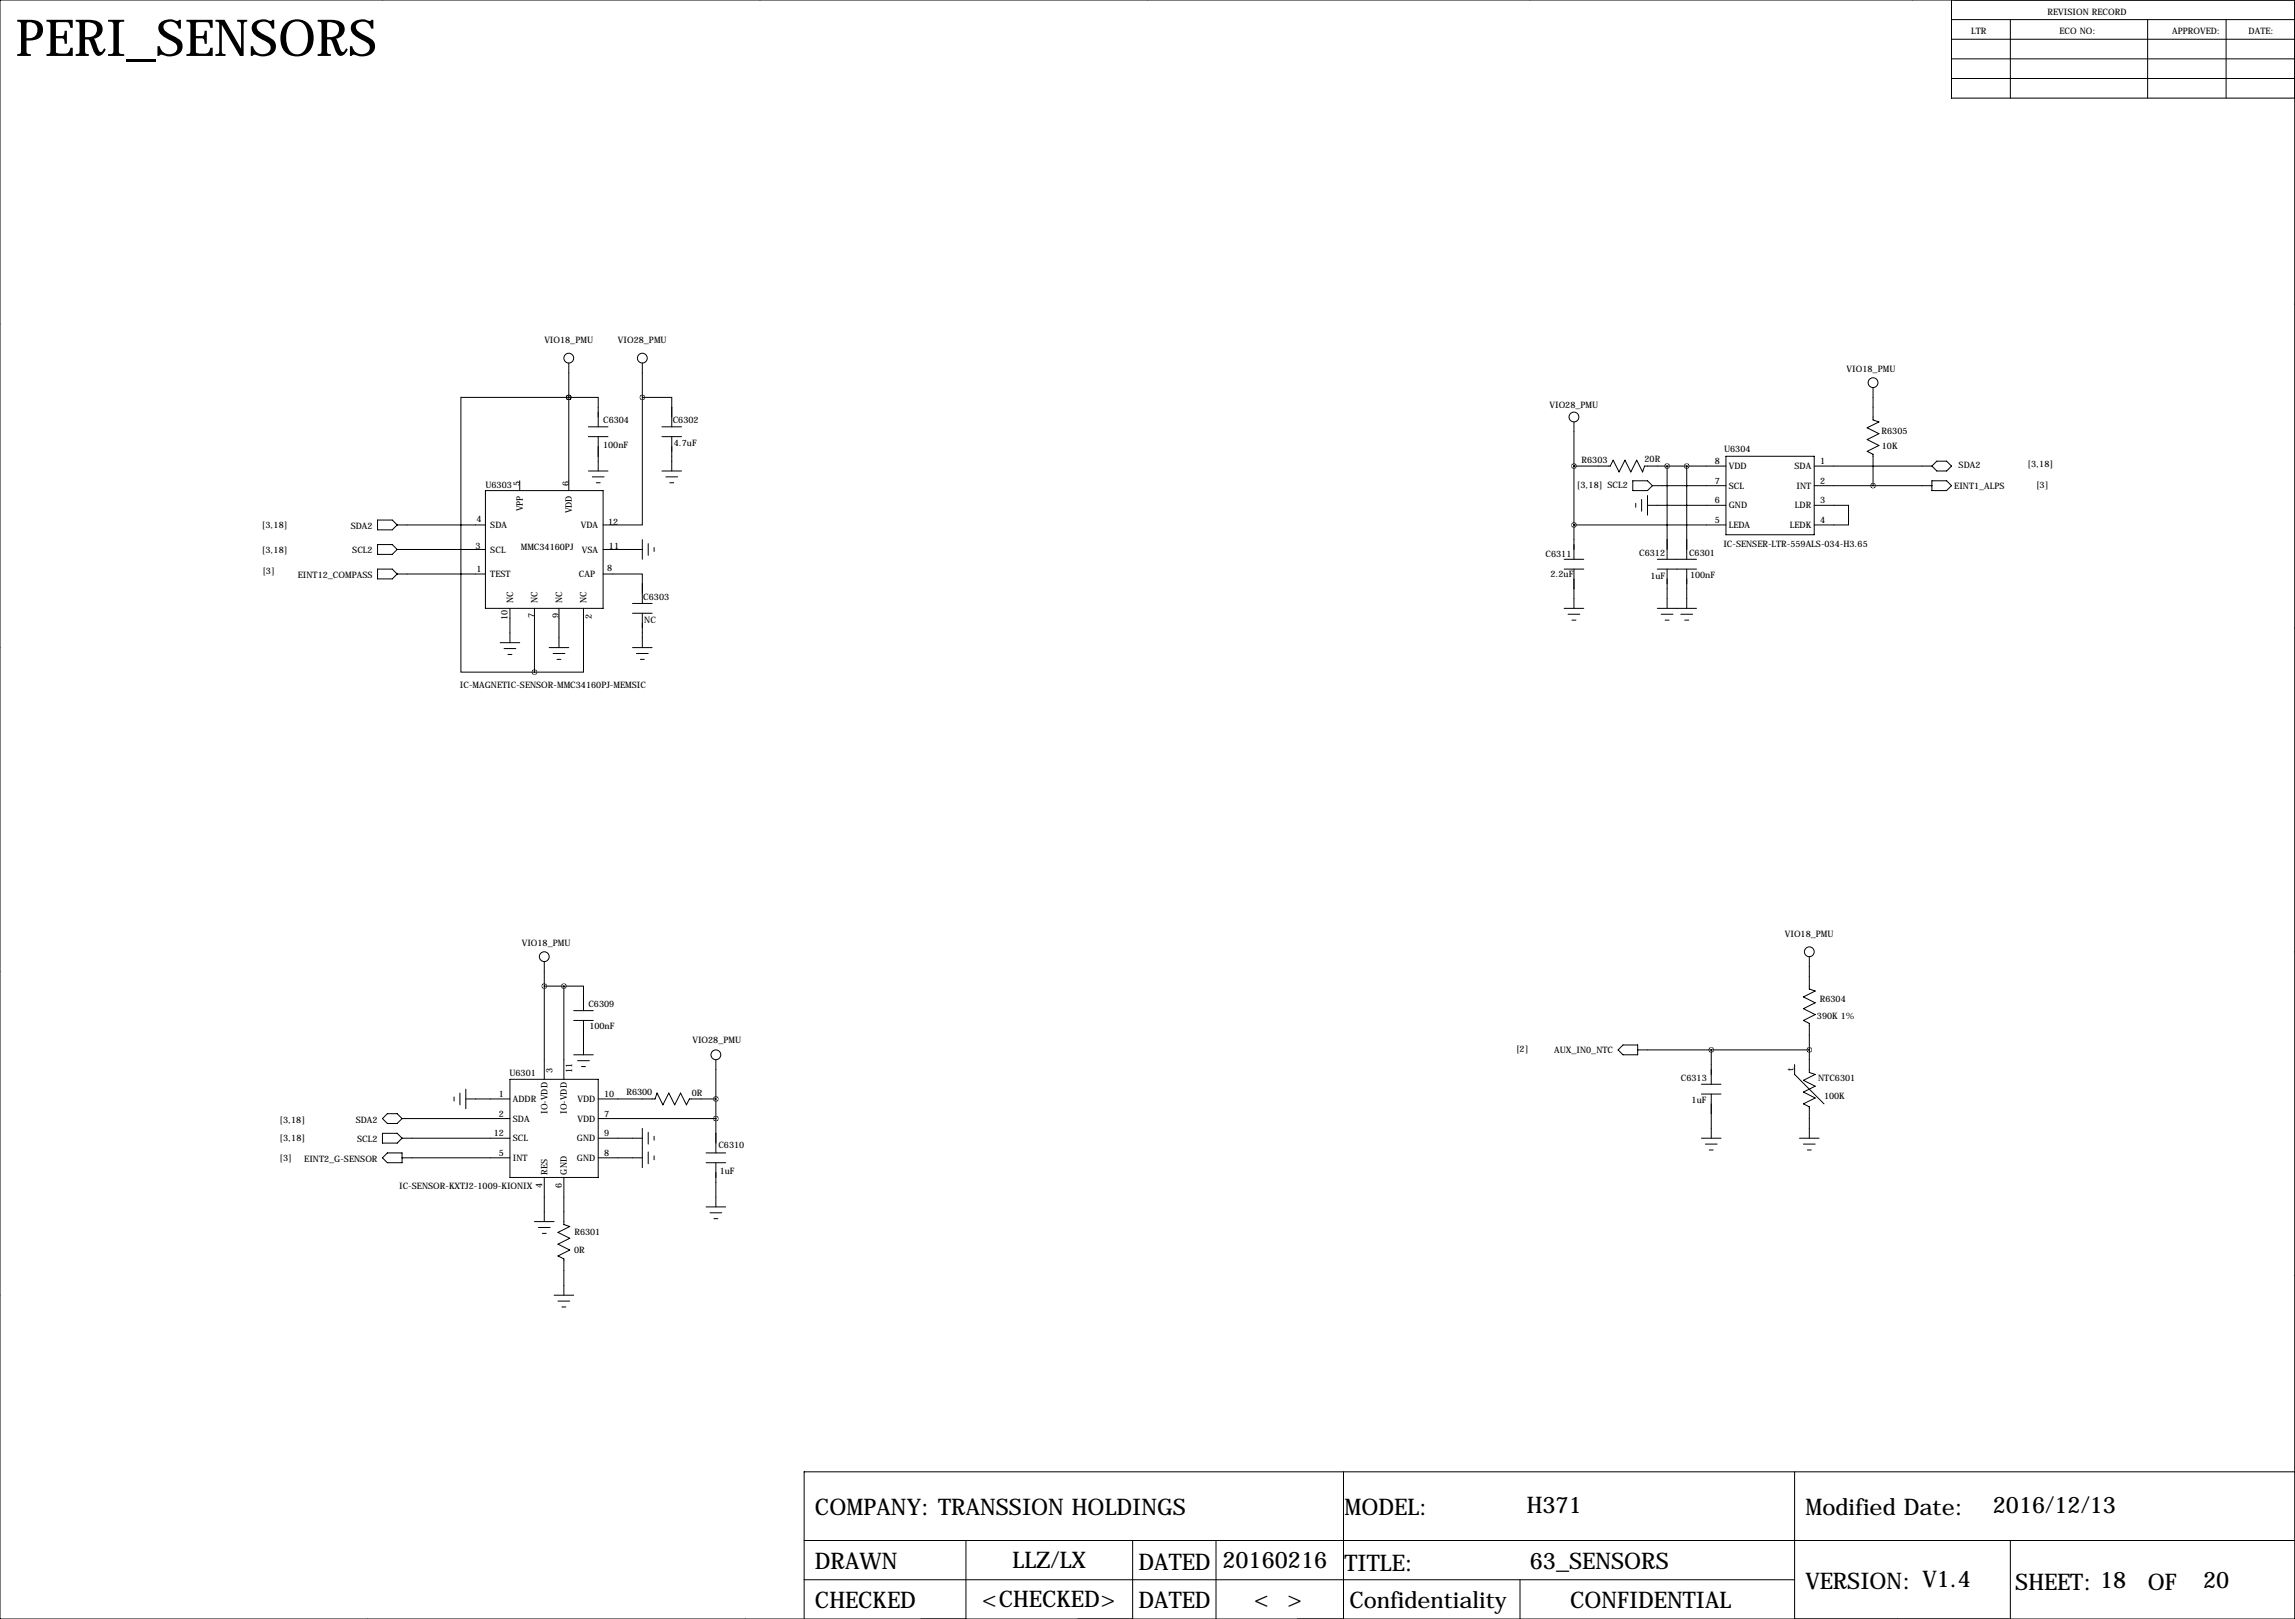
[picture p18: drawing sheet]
<svg xmlns="http://www.w3.org/2000/svg" width="594mm" height="419mm" viewBox="0 0 594 419" stroke-linecap="round" stroke-linejoin="round" font-family="sans-serif">
<defs><g id="words">
<text font-size="13.2" x="4.1" y="14.5">PERI_SENSORS</text>
<g font-size="5.9">
<text x="211.1" y="392.2">COMPANY: TRANSSION HOLDINGS</text>
<text x="348.2" y="392.2">MODEL:</text>
<text x="395.5" y="391.7">H371</text>
<text x="467.6" y="392.2">Modified Date:</text>
<text x="516.2" y="391.7">2016/12/13</text>
<text x="211.1" y="406.1">DRAWN</text>
<text x="262.3" y="405.9">LLZ/LX</text>
<text x="294.9" y="406.4">DATED</text>
<text x="316.6" y="405.9">20160216</text>
<text x="348.2" y="406.7">TITLE:</text>
<text x="396.2" y="406.1">63_SENSORS</text>
<text x="467.6" y="411.2">VERSION: V1.4</text>
<text x="522" y="411.5">SHEET: 18</text>
<text x="556.3" y="411.5">OF</text>
<text x="570.6" y="411">20</text>
<text x="211.1" y="416.3">CHECKED</text>
<text x="254.3" y="416.1">&lt;CHECKED&gt;</text>
<text x="294.9" y="416.3">DATED</text>
<text x="324.8" y="416.1">&lt; &gt;</text>
<text x="349.5" y="416.3">Confidentiality</text>
<text x="406.7" y="416.3">CONFIDENTIAL</text>
</g>
<g font-size="2.3">
<text x="530.4" y="3.8">REVISION RECORD</text>
<text x="510.5" y="8.9">LTR</text>
<text x="533.4" y="8.9">ECO NO:</text>
<text x="562.6" y="8.9">APPROVED:</text>
<text x="582.4" y="8.9">DATE:</text>
<text x="141" y="88.9">VIO18_PMU</text>
<text x="160" y="88.9">VIO28_PMU</text>
<text x="478.3" y="96.3">VIO18_PMU</text>
<text x="401.3" y="105.5">VIO28_PMU</text>
<text x="156.2" y="109.5">C6304</text>
<text x="174.2" y="109.6">C6302</text>
<text x="487.4" y="112.4">R6305</text>
<text x="156.2" y="115.9">100nF</text>
<text x="174.5" y="115.6">4.7uF</text>
<text x="409.6" y="119.9">R6303</text>
<text x="425.9" y="119.7">20R</text>
<text x="446.6" y="116.9">U6304</text>
<text x="487.4" y="116.3">10K</text>
<text x="134.6" y="125.7" transform="rotate(-90 134.6 125.7)">5</text>
<text x="147.3" y="125.7" transform="rotate(-90 147.3 125.7)">6</text>
<text x="444.2" y="125.2">7</text>
<text x="444.2" y="120.1">8</text>
<text x="447.8" y="121.5">VDD</text>
<text x="464.8" y="121.5">SDA</text>
<text x="471.4" y="120.1">1</text>
<text x="471.4" y="125.2">2</text>
<text x="507.3" y="121.3">SDA2</text>
<text x="525.2" y="120.8">[3,18]</text>
<text x="125.7" y="126.2">U6303</text>
<text x="408.4" y="126.3">[3,18] SCL2</text>
<text x="444.2" y="130.3">6</text>
<text x="447.8" y="131.6">GND</text>
<text x="447.8" y="126.5">SCL</text>
<text x="464.9" y="131.6">LDR</text>
<text x="465.3" y="126.5">INT</text>
<text x="471.4" y="130.3">3</text>
<text x="506.2" y="126.5">EINT1_ALPS</text>
<text x="527.4" y="126.3">[3]</text>
<text x="67.8" y="136.7">[3,18]</text>
<text x="90.9" y="136.9">SDA2</text>
<text x="123.4" y="135.2">4</text>
<text x="127" y="136.7">SDA</text>
<text x="135.4" y="132.4" transform="rotate(-90 135.4 132.4)">VPP</text>
<text x="148.1" y="132.9" transform="rotate(-90 148.1 132.9)">VDD</text>
<text x="150.5" y="136.7">VDA</text>
<text x="157.5" y="135.9">12</text>
<text x="444.2" y="135.4">5</text>
<text x="447.8" y="136.7">LEDA</text>
<text x="463.6" y="136.7">LEDK</text>
<text x="471.4" y="135.4">4</text>
<text x="67.8" y="143.1">[3,18]</text>
<text x="91.2" y="143.3">SCL2</text>
<text x="123.1" y="142.2">3</text>
<text x="127" y="143">SCL</text>
<text x="134.9" y="142.5">MMC34160PJ</text>
<text x="150.7" y="143">VSA</text>
<text x="157.7" y="142.2">11</text>
<text x="424.6" y="143.9">C6312</text>
<text x="437.5" y="144">C6301</text>
<text x="446.4" y="141.6">IC-SENSER-LTR-559ALS-034-H3.65</text>
<text x="68" y="148.7">[3]</text>
<text x="77.2" y="149.6">EINT12_COMPASS</text>
<text x="123.4" y="148.1">1</text>
<text x="127" y="149.4">TEST</text>
<text x="150" y="149.4">CAP</text>
<text x="157.2" y="147.9">8</text>
<text x="400.3" y="144.3">C6311</text>
<text x="401.6" y="149.4">2.2uF</text>
<text x="427.5" y="149.9">1uF</text>
<text x="437.7" y="149.7">100nF</text>
<text x="166.6" y="155.3">C6303</text>
<text x="131.4" y="160.6" transform="rotate(-90 131.4 160.6)">10</text>
<text x="132.9" y="156.2" transform="rotate(-90 132.9 156.2)">NC</text>
<text x="138.4" y="160.1" transform="rotate(-90 138.4 160.1)">7</text>
<text x="139.2" y="156.2" transform="rotate(-90 139.2 156.2)">NC</text>
<text x="144.8" y="160.1" transform="rotate(-90 144.8 160.1)">9</text>
<text x="145.6" y="156.2" transform="rotate(-90 145.6 156.2)">NC</text>
<text x="151.9" y="156.2" transform="rotate(-90 151.9 156.2)">NC</text>
<text x="153.3" y="160.3" transform="rotate(-90 153.3 160.3)">2</text>
<text x="166.9" y="161.3">NC</text>
<text x="119.1" y="178.1">IC-MAGNETIC-SENSOR-MMC34160PJ-MEMSIC</text>
<text x="135.2" y="244.9">VIO18_PMU</text>
<text x="462.3" y="242.6">VIO18_PMU</text>
<text x="152.4" y="260.6">C6309</text>
<text x="470.6" y="263.9">390K 1%</text>
<text x="471.4" y="259.4">R6304</text>
<text x="152.7" y="266.3">100nF</text>
<text x="179.3" y="270">VIO28_PMU</text>
<text x="392.7" y="272.4">[2]</text>
<text x="402.5" y="272.5">AUX_IN0_NTC</text>
<text x="132" y="278.6">U6301</text>
<text x="143.1" y="277.9" transform="rotate(-90 143.1 277.9)">3</text>
<text x="148.2" y="277.9" transform="rotate(-90 148.2 277.9)">11</text>
<text x="435.4" y="279.9">C6313</text>
<text x="464.6" y="277.1" transform="rotate(-90 464.6 277.1)">t</text>
<text x="470.9" y="279.7">NTC6301</text>
<text x="129.2" y="284">1</text>
<text x="132.8" y="285.3">ADDR</text>
<text x="149.6" y="285.3">VDD</text>
<text x="156.5" y="284">10</text>
<text x="162.2" y="283.6">R6300</text>
<text x="179.2" y="283.7">0R</text>
<text x="438.2" y="285.6">1uF</text>
<text x="472.4" y="284.5">100K</text>
<text x="72.4" y="290.7">[3,18]</text>
<text x="92.1" y="290.6">SDA2</text>
<text x="129.2" y="289.1">2</text>
<text x="132.8" y="290.4">SDA</text>
<text x="141.8" y="288.3" transform="rotate(-90 141.8 288.3)">IO-VDD</text>
<text x="146.9" y="288.3" transform="rotate(-90 146.9 288.3)">IO-VDD</text>
<text x="149.6" y="290.4">VDD</text>
<text x="156.5" y="289.1">7</text>
<text x="72.4" y="295.5">[3,18]</text>
<text x="92.5" y="295.7">SCL2</text>
<text x="127.9" y="294.1">12</text>
<text x="129.2" y="299.2">5</text>
<text x="132.8" y="295.4">SCL</text>
<text x="149.4" y="295.4">GND</text>
<text x="156.5" y="299.2">8</text>
<text x="156.5" y="294.1">9</text>
<text x="186.1" y="297.3">C6310</text>
<text x="72.4" y="300.6">[3]</text>
<text x="78.8" y="300.7">EINT2_G-SENSOR</text>
<text x="132.8" y="300.5">INT</text>
<text x="141.8" y="304" transform="rotate(-90 141.8 304)">RES</text>
<text x="146.9" y="304" transform="rotate(-90 146.9 304)">GND</text>
<text x="149.4" y="300.5">GND</text>
<text x="186.4" y="303.8">1uF</text>
<text x="103.4" y="307.7">IC-SENSOR-KXTJ2-1009-KIONIX</text>
<text x="140.5" y="307.6" transform="rotate(-90 140.5 307.6)">4</text>
<text x="145.5" y="307.6" transform="rotate(-90 145.5 307.6)">6</text>
<text x="148.8" y="319.6">R6301</text>
<text x="148.7" y="324.4">0R</text>
</g>
</g></defs>
<g fill="none" stroke="#000" stroke-width=".26">
<path d="M99.1 -.1v.1M196.8 -.1v.1M297.2 -.1v.1M396.2 -.1v.1M495.3 -.1v.1M0 0h594.4v419.1h-594.4zM505.5 5.1h88.9M505.5 10.2h88.9M505.5 0v25.4h88.9M505.5 15.2h88.9M520.7 5.1v20.3M556.3 5.1v20.3"/>
<path d="M576.6 5.1v20.3M505.5 20.3h88.9M594.4 78.7h.1M0 83.8h.1M147.3 94v33M166.4 94v8.9M147.3 102.9h.1M147.3 102.9h-27.9v71.1h19M147.3 102.9h7.6v7.6M152.4 110.5h5.1M152.4 113h5.1M154.9 113v8.9"/>
<path d="M166.4 102.9v33h-10.2M166.4 102.9h7.6v7.6M171.4 110.5h5.1M171.4 113h5.1M174 113v8.9M407.7 109.2v35.6M447 118.1h22.9v20.3h-22.9zM485.1 100.3v8.4l1.6 .5-3.1 1.5 3.1 1.6-3.1 1.5 3.1 1.5-3.1 1.5 1.5 .8v8.1M97.8 134.6h3.8l1.3 1.3-1.3 1.3h-3.8zM102.9 135.9h22.8M125.7 127h30.5v30.5h-30.5zM134.6 124.5v2.5"/>
<path d="M152.4 121.9h5.1M153.4 123.4h3.1M154.4 125h1M166.4 139.7v5.1M171.4 121.9h5.1M172.5 123.4h3M173.5 125h1M407.7 135.9h39.3M407.7 120.6h9.4l.7-1.5 1.6 3.1 1.5-3.1 1.5 3.1 1.5-3.1 1.5 3.1 .6-1.6h21M422.9 124.5h3.8l1.3 1.2-1.3 1.3h-3.8zM423.7 130.3v1M425.2 129.3v3"/>
<path d="M426.7 130.8h20.3M426.7 128.3v5M428 125.7h19M431.8 120.6v24.2M436.9 120.6v24.2M469.9 130.8h8.9v5.1h-8.9M469.9 120.6h30.5M469.9 125.7h30.5M500.4 124.5h3.8l1.3 1.2-1.3 1.3h-3.8zM500.4 120.6l1.2-1.2h2.6l1.3 1.2-1.3 1.3h-2.6zM97.8 147.3h3.8l1.3 1.3-1.3 1.3h-3.8zM97.8 141h3.8l1.3 1.2-1.3 1.3h-3.8z"/>
<path d="M102.9 142.2h22.8M102.9 148.6h22.8M132.1 157.5v8.9M138.4 157.5v16.5M144.8 157.5v10.1M151.1 157.5v16.5h-12.7M156.2 148.6h10.2v7.6M156.2 142.2h10.2M163.8 158.8h5.1M163.8 156.2h5.1M166.4 158.8v8.8M167.9 140.7v3.1"/>
<path d="M169.4 141.7v1M405.1 157.5h5.1M405.1 147.3h5.1M405.1 144.8h5.1M406.1 159h3.1M407.7 147.3v10.2M429.3 157.5h10.1M429.3 147.3h10.1M429.3 144.8h10.1M430.3 159h3M431.8 147.3v10.2M435.4 159h3"/>
<path d="M436.9 147.3v10.2M0 167.6h.1M129.5 166.4h5.1M130.6 167.9h3M131.6 169.4h1M142.2 167.6h5.1M143.3 169.2h3M144.3 170.7h1M163.8 167.6h5.1M164.8 169.2h3.1M165.9 170.7h1M407.2 160.5h1"/>
<path d="M431.3 160.5h1M436.4 160.5h1M594.4 162.6h.1M0 251.5h.1M141 248.9v30.5M141 255.3h5M146 255.3h5.1v6.3M146 255.3v24.1M468.6 247.6v8.4l1.6 .5-3.1 1.6 3.1 1.5-3.1 1.5 3.1 1.5-3.1 1.6 1.5 .7v12.7l1.6 .5-3.1 1.6 3.1 1.5-3.1 1.5 3.1 1.5-3.1 1.6 1.5 .7v8.1M594.4 246.4h.1M132.1 279.4h22.8v25.4h-22.8zM148.6 261.6h5.1"/>
<path d="M148.6 264.2h5.1M148.6 273h5.1M149.6 274.6h3.1M150.6 276.1h1M151.1 264.2v8.8M185.4 274.3v24.1M420.4 270.5h3.8v2.5h-3.8l-1.3-1.2zM424.2 271.8h44.4M443.2 271.8v8.9M464.8 275.6v2.5l7.6 7.7M99.1 293.4h3.8l1.2 1.2-1.2 1.3h-3.8zM99.1 299.7l1.2-1.3h3.8v2.6h-3.8z"/>
<path d="M99.1 289.6l1.2-1.3h2.6l1.2 1.3-1.2 1.2h-2.6zM104.1 289.6h28M104.1 299.7h28M104.1 294.6h28M117.6 284v1M119.1 283v3M120.6 284.5h11.5M120.6 281.9v5.1M154.9 284.5h14.8l.5-1.5 1.5 3 1.5-3 1.6 3 1.5-3 1.5 3 .8-1.5h6.8M154.9 289.6h30.5M154.9 299.7h11.5M154.9 294.6h11.5"/>
<path d="M166.4 292.1v10.2M167.9 293.1v3.1M167.9 298.2v3M169.4 294.1v1M169.4 299.2v1M182.9 298.4h5.1M440.7 294.6h5.1M440.7 280.7h5.1M440.7 283.2h5.1M441.7 296.2h3.1M442.7 297.7h1M443.2 283.2v11.4"/>
<path d="M466.1 294.6h5.1M467.1 296.2h3.1M468.1 297.7h1M138.4 316.2h5.1M139.4 317.8h3.1M140.5 319.3h1M141 304.8v11.4M146 304.8v12.2l1.6 .5-3.1 1.5 3.1 1.5-3.1 1.6 3.1 1.5-3.1 1.5 1.5 .8v9.4M182.9 301h5.1M182.9 312.4h5.1M183.9 313.9h3M184.9 315.5h1"/>
<path d="M185.4 301v11.4M0 335.3h.1M143.5 335.3h5.1M144.5 336.8h3.1M145.5 338.3h1.1M594.4 330.2h.1M208.3 398.8h386.1M250.2 398.8v20.3M293.4 398.8v20.3M315 398.8v20.3M348 381v38.1M464.8 381v38.1"/>
<path d="M520.7 398.8v20.3M594.4 381h-386.1v38.1M95.2 419.1h.1M193 419.1h.1M208.3 408.9h256.5M393.7 408.9v10.2M491.5 419.1h.1"/>
<circle cx="147.3" cy="92.7" r="1.27"/>
<circle cx="166.4" cy="92.7" r="1.27"/>
<circle cx="485.1" cy="99.1" r="1.27"/>
<circle cx="407.7" cy="107.9" r="1.27"/>
<circle cx="141" cy="247.6" r="1.27"/>
<circle cx="468.6" cy="246.4" r="1.27"/>
<circle cx="185.4" cy="273" r="1.27"/>
</g>
<path d="M140.9 255.3a.05 .05 0 0 0 .1 0 .05 .05 0 0 0-.1 0zM185.4 284.5a.05 .05 0 0 0 .1 0 .05 .05 0 0 0-.1 0zM146 255.3a.05 .05 0 0 0 .1 0 .05 .05 0 0 0-.1 0zM468.6 271.8a.05 .05 0 0 0 .1 0 .05 .05 0 0 0-.1 0zM443.2 271.8a.05 .05 0 0 0 .1 0 .05 .05 0 0 0-.1 0zM185.4 289.6a.05 .05 0 0 0 .1 0 .05 .05 0 0 0-.1 0zM147.3 102.9a.05 .05 0 0 0 .1 0 .05 .05 0 0 0-.1 0zM166.3 102.9a.05 .05 0 0 0 .1 0 .05 .05 0 0 0-.1 0zM138.4 174a.05 .05 0 0 0 .1 0 .05 .05 0 0 0-.1 0zM147.3 102.9a.05 .05 0 0 0 .1 0 .05 .05 0 0 0-.1 0zM485.1 125.7a.05 .05 0 0 0 .1 0 .05 .05 0 0 0-.1 0zM407.6 120.7a.05 .05 0 0 0 .1 0 .05 .05 0 0 0-.1 0zM407.6 135.9a.05 .05 0 0 0 .1 0 .05 .05 0 0 0-.1 0zM436.8 120.7a.05 .05 0 0 0 .1 0 .05 .05 0 0 0-.1 0z" fill="#000" stroke="#000" stroke-width="1.3"/>
<use href="#words"/>
</svg>
